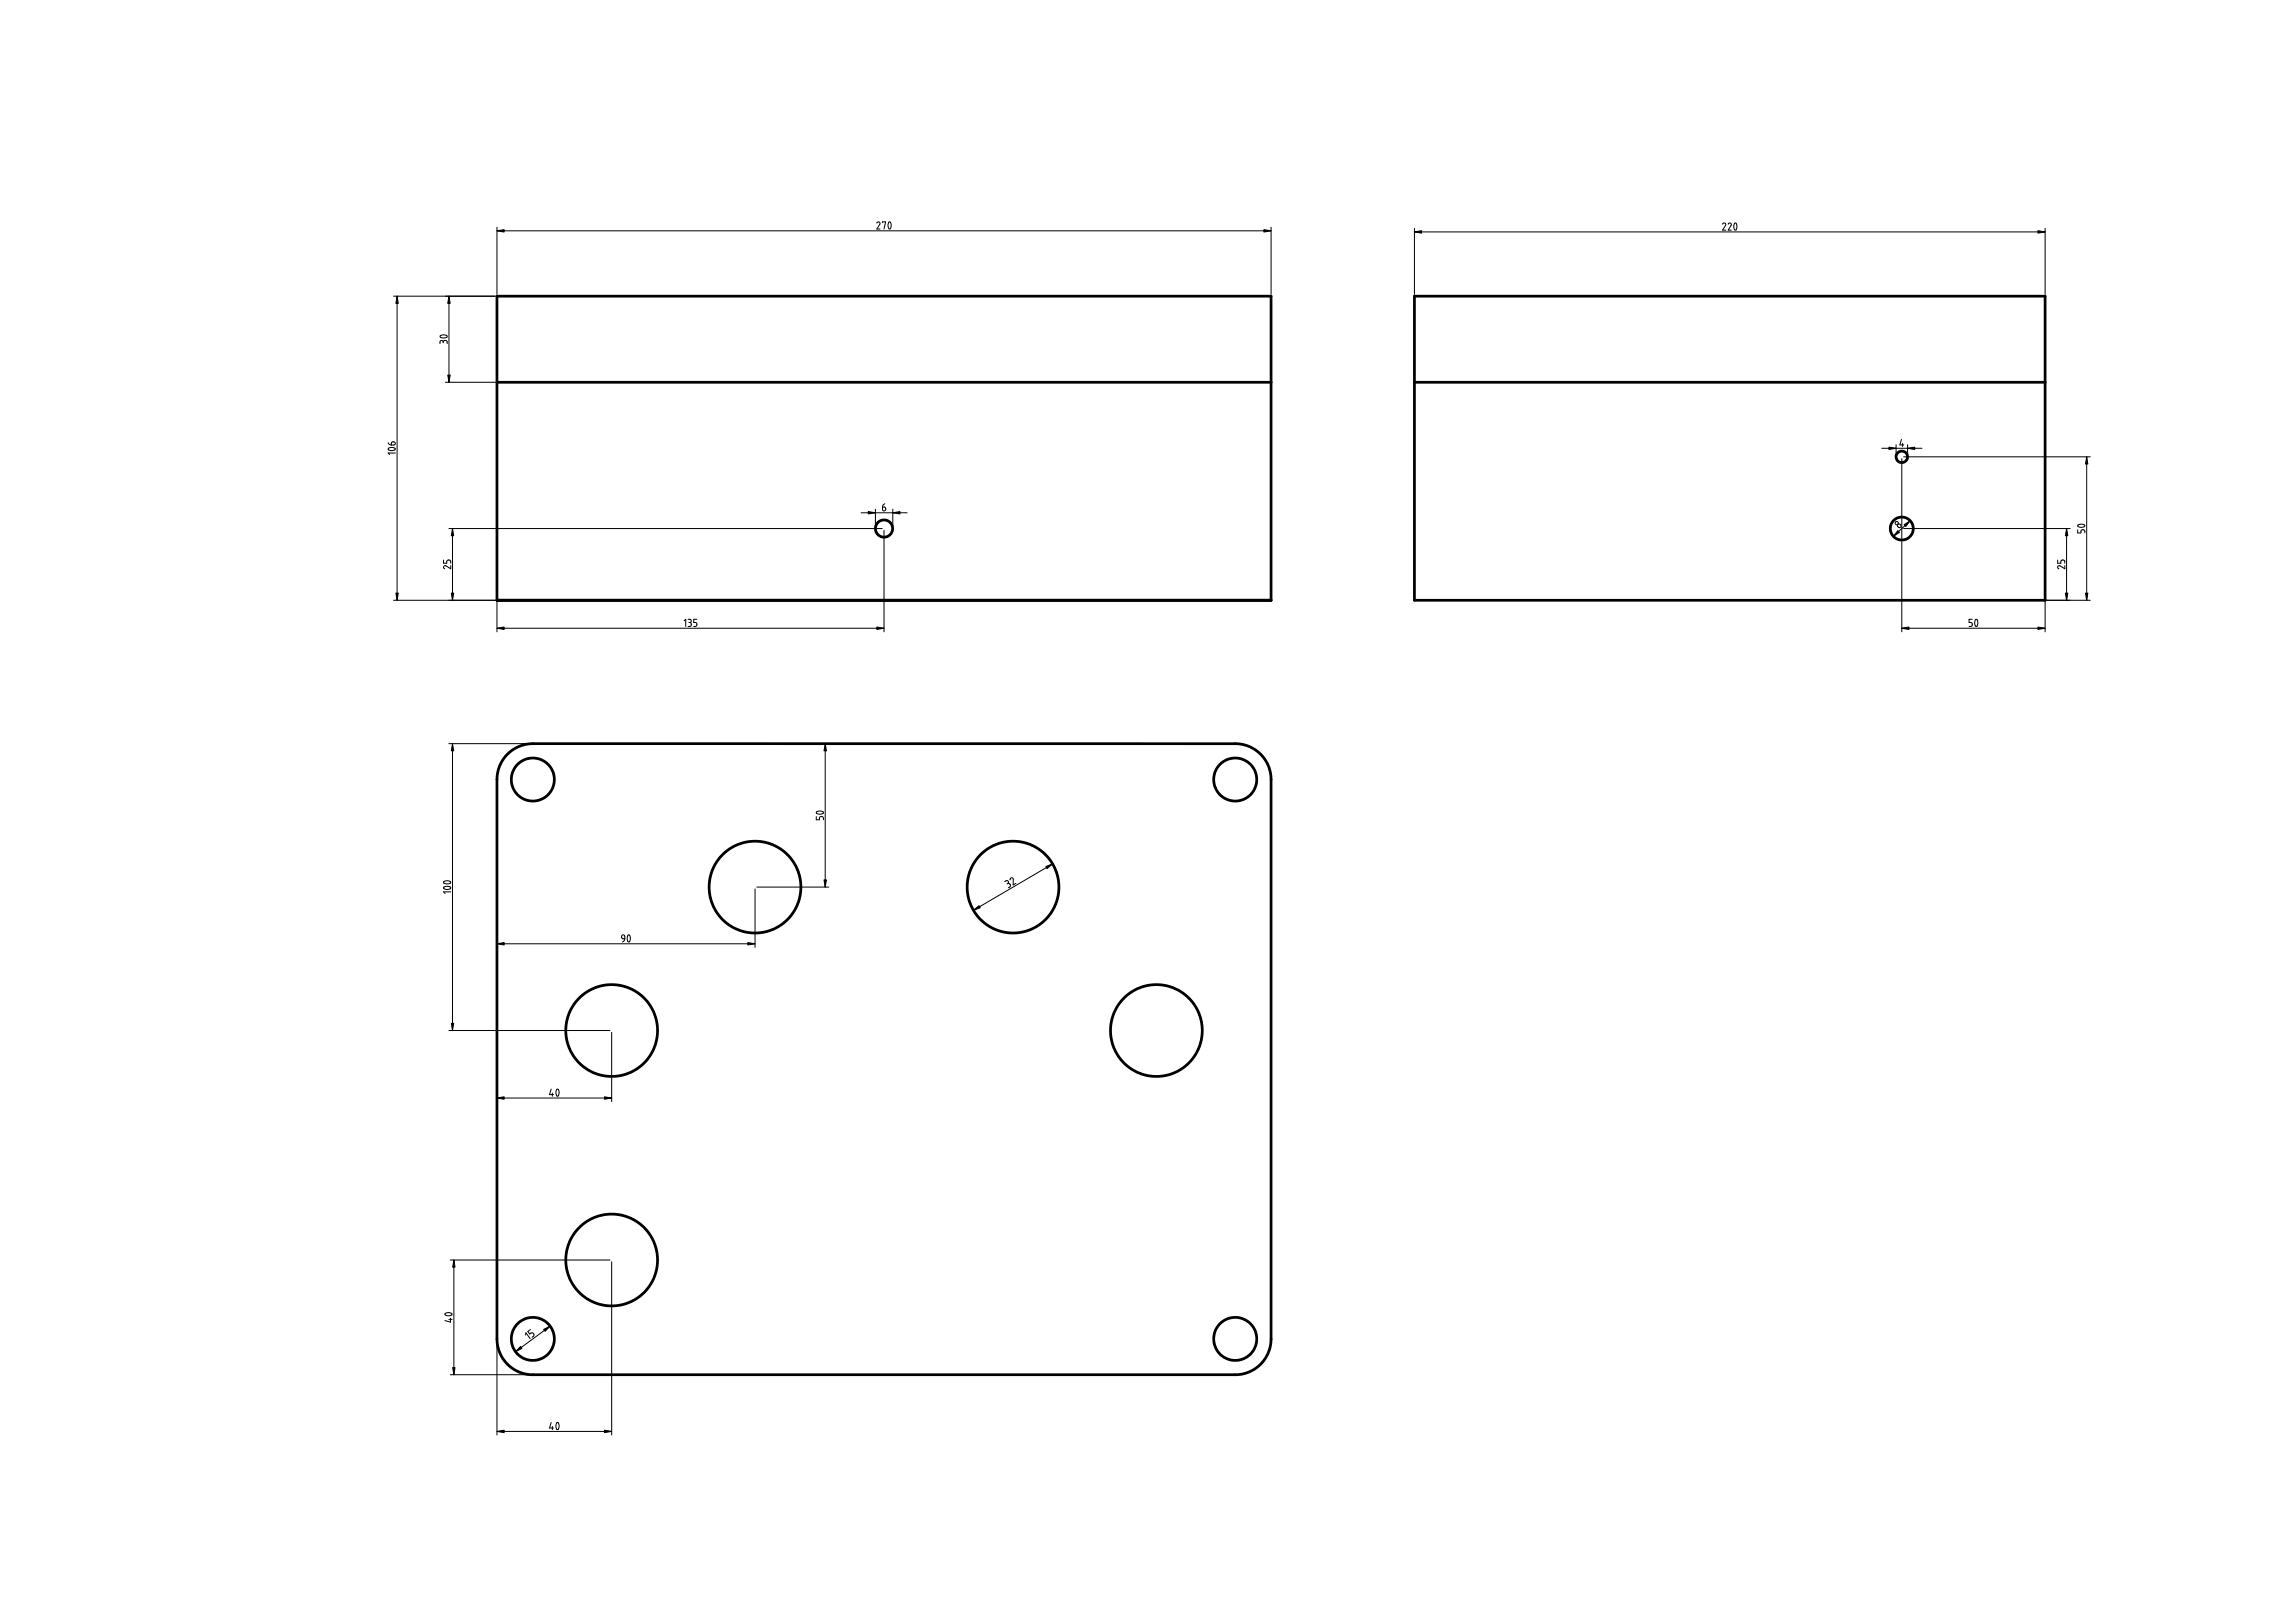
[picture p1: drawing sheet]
<svg xmlns="http://www.w3.org/2000/svg" width="841mm" height="594mm" viewBox="0 0 841 594" stroke-linecap="round" stroke-linejoin="round" font-family="sans-serif">
<g fill="none" stroke="#000" stroke-width=".99">
<path d="M182.1 108.5h283.7v111.4h-283.7zM518.3 108.5h231.1v111.4h-231.1zM182.1 140h283.7M518.3 140h231.1M185.8 276.4l1.7-1.5 2.4-1.4 2.5-.8 2.6-.3h258.3l2.3 .3 2.1 .7 3.3 1.9 1.9 1.9 1.6 2.6 1 2.8 .3 2.5v205.7l-.9 4.2-1.8 3.4-1.9 1.9-2.2 1.6-2.7 1.1-3 .5h-258.7l-2.3-.3-2.1-.7-3.4-2-2.1-2.3-1.3-2.1-.9-2.6-.4-2.8v-205.6l.3-2.5 .7-2.1 1.1-2.1z"/>
<circle cx="696.9" cy="167.3" r="2.1"/>
<circle cx="324" cy="193.6" r="3.1"/>
<circle cx="696.9" cy="193.6" r="4.2"/>
<circle cx="195.3" cy="285.5" r="7.9"/>
<circle cx="452.7" cy="285.5" r="7.9"/>
<circle cx="276.7" cy="324.9" r="16.8"/>
<circle cx="371.2" cy="324.9" r="16.8"/>
<circle cx="224.2" cy="377.5" r="16.8"/>
<circle cx="423.8" cy="377.5" r="16.8"/>
<circle cx="224.2" cy="461.5" r="16.8"/>
<circle cx="195.3" cy="490.4" r="7.9"/>
<circle cx="452.7" cy="490.4" r="7.9"/>
</g>
<g fill="none" stroke="#000" stroke-width=".37">
<path d="M182.1 84.5h283.7M182.1 83.2v24.6M321.3 81.7l.5-.4 .7 .3v.4l-1.2 1.9h1.2M323.4 81.6v-.3h1.1l-.5 2.6M325.7 81.4h.6l.3 .9-.1 1.1-.4 .5-.4-.2-.3-.8zM465.8 83.2v24.6M518.3 84.9h231.1M518.3 83.6v24.2M631.3 82.1l.7-.4 .4 .5-1.1 2.1h1.1M633.3 82.1l.5-.4 .6 .3v.4l-1.1 1.9h1.2M635.6 81.8h.6l.3 .9-.1 1.1-.4 .5-.4-.2-.2-.8zM749.4 83.6v24.2"/>
<path d="M144.2 108.5h37.3M145.5 108.5v111.4M164.5 108.5v31.5M161.4 123l1.5-.3 .9 .3 .1 .3-.6 .4-1 .1-.9-.3zM162.4 125.3l-.4-.6-.5 .1-.3 1.1M162.4 125.3l.3-.5 .8-.1 .4 .4v.8M162.4 125.3v.3M163.2 140h18.3M142.2 162.1l.4 .7 .8 .2M142.3 164.2l1.6-.3 .8 .3 .2 .3-.7 .5h-1l-.8-.2zM143.6 162l1-.1 .2 .8-.4 .3h-1zM144.9 165.9h-2.7l.6 .6"/>
<path d="M689.6 164.2h14.7M694.8 162.9v3.8M696.8 160.9l-.6 2.1h1.5M696.9 168v63.4M697.2 162.4v1.1M697.6 167.3h68.4M699.1 162.9v3.8M749.4 167.8v63.6M764.7 167.3v52.6M164.5 193.6h158.8M165.8 193.6v26.3M182.1 194.6v36.8"/>
<path d="M315.6 187.8h16.8M320.8 186.5v6.5M323.4 185.7l1 .2 .2 .7-.3 .5-.8-.2zM324 194.2v37.2M324.3 184.5l-.7 .5-.2 .7M327.2 186.5v6.4M697.6 193.6h61M700 190.7l-6.2 5.7M757.3 193.6v26.3M761.4 194v1.2h1.2v-.8l.4-.4 .9 .2 .1 1M761.5 192.3l1.4-.3 1 .3 .1 .4-.6 .4h-.9l-1-.3zM144.2 219.9h179.1"/>
<path d="M162.5 205.1v1.2h1.2v-.8l.5-.4 .9 .2 .1 1M165.2 207.2v1.1l-1.9-1.1-.5 .1-.2 .6 .4 .4M697.5 219.9h68.5M754 205.1v1.2h1.2v-.8l.5-.4 .8 .2 .2 1M756.7 207.2v1.1l-1.9-1.1h-.4l-.4 .6 .5 .5M182.1 230.1h141.9M250.7 227.4l.6-.6v2.6M252.2 226.8l1.1 .3-.1 .7-.4 .2M252.5 228h.3M252.8 228l.4 .2 .1 .8-.4 .4h-.7M255.4 226.8h-1.2v1.2h.8l.4 .5-.2 .8-1 .1M696.9 230.1h52.5"/>
<path d="M722.8 226.8h-1.2v1.2h.8l.4 .5-.2 .8-1 .1M723.9 226.9h.6l.3 .8-.1 1.1-.4 .6-.4-.1-.3-.8zM164.5 272.4h58.8M165.8 272.4v105M277.2 272.4h26.5M302.4 272.4v52.5M299.1 299.1v1.1h1.2v-.8l.5-.3 .8 .2 .2 .9M299.2 297.4l1.5-.3 .9 .2 .2 .4-.5 .4-1 .1-1.1-.3zM385.7 316.4l-29 17M162.6 325l1.6-.4 .8 .3 .2 .4-.7 .4-1 .1-.8-.3zM162.6 322.9l1.6-.3 .9 .3 .1 .3-.7 .5h-.9l-1-.3zM165.2 326.7h-2.7l.6 .6"/>
<path d="M182.1 325.2v21.8M276.7 325.6v21.4M277.3 324.9h26.4M368.2 322.9l.7-.4 .4 .1 .3 .6-.3 .4M369.3 323.6h.6l.4 .7-.1 .5-.7 .4M369.3 323.6l-.3 .1M370.2 322.2l.2-.6 .6-.1 .3 .4v2.2l1-.6M182.1 349.5v26.3M182.1 345.7h94.6M227.9 342.6l.6-.2 .4 .2 .1 1.3-1.1-.3zM229 343.9l-.2 .6-.7 .5M230.1 342.6l.6-.1 .3 .9-.1 1.1-.4 .5-.4-.1-.3-.9z"/>
<path d="M164.5 377.4h59M182.1 378.1v25.4M224.2 378.1v25.4M202 398.9l-.6 2h1.4M204 399h.6l.3 .8-.1 1.1-.5 .6-.3-.1-.3-.9zM182.1 402.2h42.1M202.4 400.3v1.2M165 461.5h58.5M166.3 461.5v42M182.1 462.2v63.4M224.2 462.2v63.4M163.1 481.1l1.5-.3 1.1 .5-.4 .5-1.2 .1-1-.3z"/>
<path d="M164.5 483.2h1.2M165.1 482.8v1.5l-2.1-.6M192.6 489l.1-.8 1.6 2.1M194.4 487l-1 .7 .7 .9 .7-.5 .6 .2 .3 .9-.7 .6M201.6 485.7l-12.7 9.4M165 503.5h58.4M182.1 524.3h42.1M202 521l-.6 2h1.4M202.4 522.5v1.1M204 521.1h.6l.3 .8-.1 1.1-.5 .6-.3-.1-.2-.8z"/>
<circle cx="695.1" cy="191.6" r=".59"/>
<circle cx="695.9" cy="192.6" r=".69"/>
</g>
<g fill="#000" stroke="#000" stroke-width=".37">
<path d="M182.1 84.5l2.6-.4v.9zM463.2 84.1l2.6 .4-2.6 .5zM518.3 84.9l2.7-.4v.9zM746.8 84.5l2.6 .4-2.6 .5zM145.5 108.5l.4 2.6h-.8zM164.5 108.5l.5 2.6h-.9zM164.1 137.4h.9l-.5 2.6zM692.2 163.8l2.6 .4-2.6 .4zM699.1 164.2l2.6-.4v.8zM764.7 167.3l.4 2.6h-.9zM165.8 193.6l.5 2.6h-.9zM318.2 187.4l2.6 .4-2.6 .4z"/>
<path d="M327.2 187.8l2.6-.4v.8zM695.5 194.4l.6 .6-2.3 1.4zM697.8 192.2l2.2-1.5-1.6 2.1zM757.3 193.6l.5 2.6h-.9zM145.1 217.2h.8l-.4 2.7zM165.4 217.2h.9l-.5 2.7zM756.9 217.2h.9l-.5 2.7zM764.2 217.2h.9l-.4 2.7zM182.1 230.1l2.6-.4v.8zM321.3 229.7l2.7 .4-2.7 .4zM696.9 230.1l2.7-.4v.8zM746.8 229.7l2.6 .4-2.6 .4z"/>
<path d="M165.8 272.4l.5 2.6h-.9zM302.4 272.4l.5 2.6h-.9zM383.3 317.4l2.4-1-2 1.7zM302 322.3h.9l-.5 2.6zM356.7 333.4l2.1-1.7 .4 .8zM182.1 345.7l2.6-.5v.9zM274 345.2l2.7 .5-2.7 .4zM165.4 374.8h.9l-.5 2.6zM182.1 402.2l2.6-.5v.9zM221.5 401.7l2.7 .5-2.7 .4zM166.3 461.5l.5 2.6h-.9zM190.8 493.1l.5 .8-2.4 1.2z"/>
<path d="M199.2 486.9l2.4-1.2-1.9 1.9zM165.9 500.9h.9l-.5 2.6zM182.1 524.3l2.6-.5v.9zM221.5 523.8l2.7 .5-2.7 .4z"/>
</g>
</svg>
